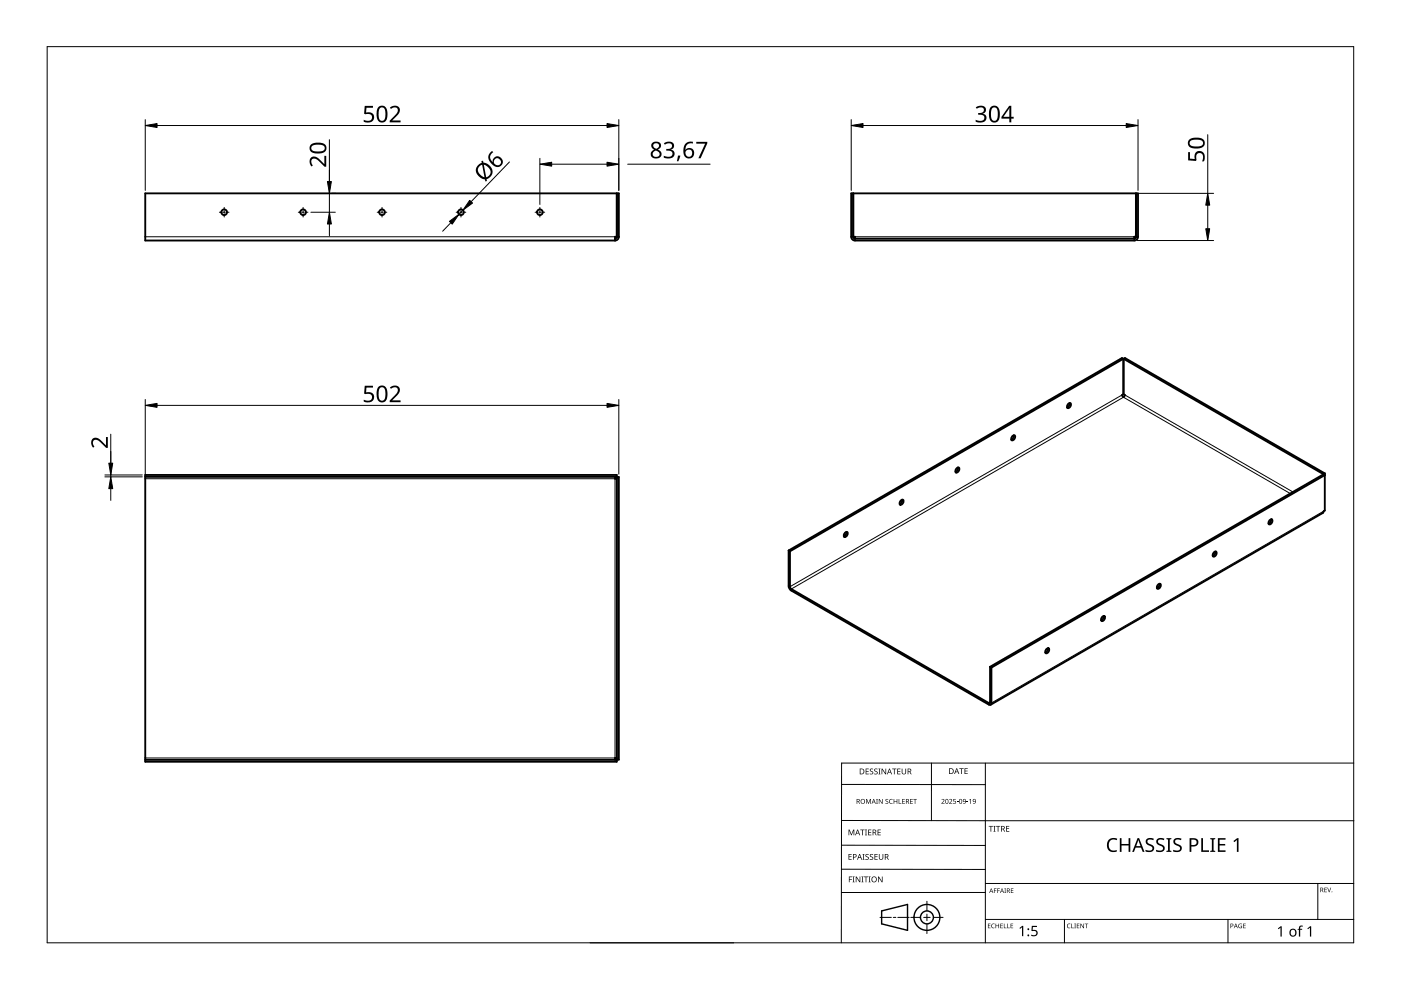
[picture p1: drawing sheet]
<svg xmlns="http://www.w3.org/2000/svg" width="297mm" height="210mm" viewBox="0 0 297 210" stroke-linecap="round" stroke-linejoin="round" font-family="sans-serif">
<g fill="none" stroke="#000" stroke-width=".4">
<path d="M130.8 41v9.2M130.8 41v9.2l-.4 .4M131.2 50.2a.8 .8 0 0 1-.8 .8M131.2 50.2v-9.2h-100.4v10h99.6M131.2 50.2h-.8v.8M180.5 41h60.8v9.2a.8 .8 0 0 1-.8 .8h-59.2a.8 .8 0 0 1-.8-.8zM180.9 41v9.2l.4 .4M180.9 41v9.2h.4v.4M181.3 50.6h59.2M240.8 50.2h-.3v.4M240.8 41v9.2M240.9 50.2l-.4 .4"/>
<path d="M202.9 99.2l.4-.1a.69 .69 0 0 1-.6 1.1 .67 .67 0 0 1 .2-1zM203.1 99.1l-.1 .6-.4 .3M214.7 92.4l.2-.1a.52 .52 0 0 1 .2 .7 .52 .52 0 0 1-.7 .2zM214.9 92.3l-.1 .5-.4 .4M226.5 85.6l.4-.1a.69 .69 0 0 1-.6 1 .67 .67 0 0 1 .2-.9zM226.8 85.5l-.1 .5-.5 .4M30.8 101.1h100v-.4h-100v60.8h100v-.4M130.4 101.1v.4h.4M167.2 116.7v7.5l.4 .9 42.2 24.4 .4-.2v-.2v-7.6M167.2 116.7l70.7-40.8 43 24.8-70.7 40.8M167.2 116.7l.3 .2M167.5 116.9v7.5l.3 .5 41.9 24.2 .2-.2v-7.5"/>
<path d="M179.2 112.9l.4-.1a.69 .69 0 0 1-.6 1 .67 .67 0 0 1 .2-.9zM179.4 112.8l-.1 .5-.4 .4M191 106.1l.3-.1a.52 .52 0 0 1 .2 .7 .52 .52 0 0 1-.8 .1zM191.3 105.9l-.1 .6-.5 .4M257.4 117.1l.4-.1a.69 .69 0 0 1-.6 1 .67 .67 0 0 1 .2-.9zM257.7 116.9l-.2 .6-.4 .4M269.3 110.2l.2-.1a.52 .52 0 0 1 .2 .7 .52 .52 0 0 1-.7 .2zM269.5 110.1l-.1 .6-.4 .3M280.6 100.6l-70.7 40.8M280.6 100.5v.1M280.9 100.4l-42.4-24.5-.3 .2v7.5l.3 .1-.3 .5-.3-.5 .3-.1v-7.5l-70.7 40.8M280.9 100.4v7.8l-.4 .6-70.5 40.6"/>
<path d="M280.9 100.4l-.3 .1M221.9 137.6l.2-.2a.52 .52 0 0 1 .2 .8 .52 .52 0 0 1-.7 .1zM222.2 137.4l-.2 .6-.4 .4M233.8 130.7l.4-.1a.69 .69 0 0 1-.6 1.1 .67 .67 0 0 1 .2-1zM234 130.6l-.1 .6-.4 .3M245.6 123.9l.2-.1a.52 .52 0 0 1 .2 .7 .52 .52 0 0 1-.7 .2zM245.8 123.8l-.1 .5-.4 .4M209.9 141.4l.3 .1M130.8 161.1v-60h.4v60h-100.4M130.8 160.7h-.4v.4"/>
<circle cx="47.5" cy="45" r=".6"/>
<circle cx="64.3" cy="45" r=".6"/>
<circle cx="81" cy="45" r=".6"/>
<circle cx="97.7" cy="45" r=".6"/>
<circle cx="114.5" cy="45" r=".6"/>
</g>
<path d="M30.8 50.2h99.6M180.5 50.2h.4M181.3 50.2h59.2M181.3 50.6v.4M240.5 50.6v.4M240.9 50.2h.4M237.9 83.7l-70.4 40.7-.3-.2M238.5 83.7l35.6 20.6M30.8 101.5h99.6v59.2h-99.6M273.6 104.6l-35.4-20.4-70.4 40.7v.3M280.6 108.4l-70.4 40.7-.3-.2-.3 .2v.3" fill="none" stroke="#000" stroke-width=".21"/>
<path d="M10 9.9h277v190h-277z" fill="none" stroke="#000" stroke-width=".21"/>
<g fill="none" stroke="#000" stroke-width=".21">
<path d="M178.4 179.2l30.5 .1M178.4 166.3l30.5 .1M178.5 174h108.6M197.5 161.8v12.2M208.9 161.8v38.1M287 161.8h-108.6v38.1M125.1 199.9h30.5M178.4 184.3h30.5M186.6 194.5h2.4M189.4 194.5h.5M190.4 194.5h2.4M193.1 194.5h2.1"/>
<path d="M195.8 194.5h1.4M196.5 191.1v2M196.5 193.8v1.4M196.5 195.9v2M197.9 194.5h2.1M208.9 189.2h-30.5M208.9 187.3h78.1M208.9 194.9h78.1M225.7 194.9v5M260.4 194.9v5M279.4 187.3v7.6"/>
</g>
<g fill="none" stroke="#000" stroke-width=".3">
<path d="M186.9 193.1l5.5-1.3v5.5l-5.5-1.4z"/>
<circle cx="196.5" cy="194.5" r="1.37"/>
<circle cx="196.5" cy="194.5" r="2.74"/>
</g>
<g fill="#000">
<path d="M179.9 175.9h.2l.4 1 .4-1h.2v1.2h-.1v-1.1l-.4 1.1h-.2l-.4-1.1 .1 1.1h-.2zM182.4 175.9h.9v.1h-.4v1.1h-.1v-1.1h-.4zM183.4 175.9h.4l-.1 .1v1l.1 .1h-.4l.1-.1v-1zM183.6 169.4h.2l.3 .8 .4-.8h.2v1h-.2v-.9l-.4 .9-.4-.9 .1 .9h-.2zM183.5 163h.7v.1h-.5v.4h.5v.1h-.5v.4h.5v.2h-.7zM184.1 175.9h.6v.1h-.5v.4h.5v.1h-.5v.5h.5v.1h-.6zM184.5 163.1l.4-.2 .2 .1v.1a.25 .25 0 0 0-.4-.1 .25 .25 0 0 0 0 .4 .4 .4 0 0 1 .5 .3 .4 .4 0 0 1-.3 .5 .4 .4 0 0 1-.5-.2h.1a.27 .27 0 0 0 .4 .1 .27 .27 0 0 0-.1-.4l-.3-.3zM185.4 163.1l.4-.2 .3 .1-.1 .1a.25 .25 0 0 0-.4-.1 .25 .25 0 0 0 0 .4 .4 .4 0 0 1 .5 .3 .4 .4 0 0 1-.3 .5 .4 .4 0 0 1-.5-.2h.1a.27 .27 0 0 0 .4 .1 .27 .27 0 0 0 0-.4l-.4-.3zM185.8 169.4h.3l-.1 .1v.8l.1 .1h-.3l.1-.1zM186.2 163h.5l-.2 .1v1l.2 .1h-.5l.2-.1v-1zM186.1 175.9h.6v.1h-.5v.4h.5v.1h-.5v.5h.5v.1h-.6zM186.3 169.4h.2l.5 .8v-.8h.1v1h-.1l-.6-.8v.8h-.1z"/>
<path d="M186.9 163h.2l.6 1v-1h.2v1.2h-.2l-.6-1v1h-.2zM187.8 169.5l.3-.1h.2v.2a.25 .25 0 0 0-.3-.1 .25 .25 0 0 0-.1 .3 .25 .25 0 0 0 .3 .1 .32 .32 0 0 1 0 .5 .32 .32 0 0 1-.5-.1 .25 .25 0 0 0 .4 .1 .25 .25 0 0 0 0-.4l-.3-.2zM188.6 169.5l.4-.1h.3l-.1 .2a.41 .41 0 0 0-.6 .3 .41 .41 0 0 0 .6 .4 .48 .48 0 0 1-.6-.1 .48 .48 0 0 1 0-.7zM189.1 163h1v.1h-.4v1.1h-.2v-1.1h-.4zM189.5 169.4h.1v.4h.5v-.4h.1v1h-.1v-.5h-.5v.5h-.1zM190.5 169.4h.2v.9h.4v.1h-.6zM190.2 163h.7v.1h-.5v.4h.5v.1h-.5v.4h.5v.2h-.7zM191.3 169.4h.5v.1h-.4v.3h.4v.1h-.4v.4h.4v.1h-.5zM191.2 163h.1v.8a.32 .32 0 0 0 .3 .3 .32 .32 0 0 0 .4-.4v-.7h.1v.7a.47 .47 0 0 1-.5 .5 .47 .47 0 0 1-.4-.5zM193 169.4h.5v.1h-.4v.3h.4v.1h-.4v.4h.4v.1h-.5zM193.6 169.4h.8v.1h-.3v.9h-.2v-.9h-.3zM199.6 169.5a.37 .37 0 0 1 .6 0 .37 .37 0 0 1-.2 .6l-.2 .2h.5v.1h-.7l.3-.4a.27 .27 0 0 0 .2-.3 .27 .27 0 0 0-.4-.1z"/>
<path d="M201.2 169.5a.37 .37 0 0 1 .6 0 .37 .37 0 0 1-.2 .6l-.2 .2h.5v.1h-.7l.3-.4a.27 .27 0 0 0 .3-.3 .27 .27 0 0 0-.5-.1zM202.1 169.4h.5v.1h-.4v.3a.34 .34 0 0 1 .5 .2 .34 .34 0 0 1-.2 .4 .34 .34 0 0 1-.4-.1 .29 .29 0 0 0 .4 0 .29 .29 0 0 0 0-.4 .29 .29 0 0 0-.4 0zM202.9 170l.3 .1zM203.4 162.9h.9v.1h-.4v1.1h-.1v-1.1h-.4zM204.9 170l.4 .1zM204.5 162.9h.7v.1h-.5v.4h.4v.1h-.4v.5h.5v.1h-.7zM205.5 169.6l.4-.2v1h-.2v-.9zM209.6 175.1h.9v.2h-.3v1h-.2v-1h-.4zM210.6 175.1h.5l-.2 .1v1l.2 .1h-.5l.2-.1v-1zM211.2 175.1h.9v.2h-.4v1h-.2v-1h-.3zM213.3 175.1h.7v.2h-.5v.3h.5v.2h-.5v.4h.5v.1h-.7zM235.1 178.1a1.63 1.63 0 0 1 1.8-.3l-.2 .3a1.14 1.14 0 0 0-1.3 .2 1.14 1.14 0 0 0-.3 1.4 1.11 1.11 0 0 0 1.7 .5v.3a1.52 1.52 0 0 1-1.9-.5 1.52 1.52 0 0 1 .2-1.9z"/>
<path d="M243 178a1.38 1.38 0 0 1 1.6-.2l-.1 .3-.3-.1a.55 .55 0 0 0-.9 .3 .55 .55 0 0 0 .6 .7 .88 .88 0 0 1 .8 1.1 .88 .88 0 0 1-1.3 .6l-.5-.2v-.3h.2a.82 .82 0 0 0 1.2-.3l-.1-.4-.4-.2a.88 .88 0 0 1-.8-1.3zM245.3 178a1.38 1.38 0 0 1 1.6-.2l-.1 .3-.4-.1a.55 .55 0 0 0-.9 .3 .55 .55 0 0 0 .7 .7 .88 .88 0 0 1 .7 1.1 .88 .88 0 0 1-1.2 .6l-.6-.2v-.3h.2a.82 .82 0 0 0 1.3-.3l-.2-.4-.4-.2a.88 .88 0 0 1-.7-1.3zM248.9 178a1.38 1.38 0 0 1 1.6-.2l-.1 .3-.4-.1a.55 .55 0 0 0-.9 .3 .55 .55 0 0 0 .7 .7 .88 .88 0 0 1 .7 1.1 .88 .88 0 0 1-1.2 .6l-.6-.2v-.3h.2a.82 .82 0 0 0 1.3-.3l-.1-.4-.4-.2a.88 .88 0 0 1-.8-1.3zM180 185.8h.7v.2h-.6v.4h.5v.1h-.5v.6h-.1zM179.9 181.1h.7v.1h-.5v.4h.4v.1h-.4v.5h.5v.1h-.7zM180.8 185.8h.4l-.1 .2v.9l.1 .2h-.4l.1-.2v-.9zM181.4 185.8h.2l.7 1.1v-1.1h.1v1.3h-.2l-.6-1v1h-.2zM182.6 185.8h.5l-.2 .2v.9l.2 .2h-.5l.2-.2v-.9zM182.9 181.1h.4l-.1 .1v1l.1 .1h-.4l.1-.1v-1zM183.2 185.8h.9v.2h-.4v1.1h-.2v-1.1h-.3zM183.5 181.2l.5-.1h.2v.2a.25 .25 0 0 0-.4-.1 .25 .25 0 0 0 0 .4 .4 .4 0 0 1 .4 .3 .4 .4 0 0 1-.2 .4 .4 .4 0 0 1-.5-.2 .27 .27 0 0 0 .5 .1 .27 .27 0 0 0-.1-.4l-.4-.3zM184.2 185.8h.4l-.1 .2v.9l.1 .2h-.4l.1-.2v-.9z"/>
<path d="M184.5 181.2l.4-.1h.2v.2a.25 .25 0 0 0-.4-.1 .25 .25 0 0 0 0 .4 .4 .4 0 0 1 .5 .3 .4 .4 0 0 1-.3 .4 .4 .4 0 0 1-.5-.2h.1a.27 .27 0 0 0 .4 .1 .27 .27 0 0 0-.1-.4l-.3-.3zM185.4 181.1h.7v.1h-.5v.4h.5v.1h-.5v.5h.5v.1h-.7zM186.2 185.8h.1l.7 1.1v-1.1h.1v1.3h-.2l-.6-1v1h-.1zM186.3 181.1h.2v.8a.32 .32 0 0 0 .3 .3 .32 .32 0 0 0 .3-.3v-.8h.2v.8a.47 .47 0 0 1-.5 .4 .47 .47 0 0 1-.5-.4zM209.5 195.8h.5l-.4 .1v.3h.4l-.4 .1v.4l.4 .1h-.5zM210.3 196l.3-.2 .3 .1v.1a.39 .39 0 0 0-.6 .3 .39 .39 0 0 0 .6 .4 .46 .46 0 0 1-.7-.1 .46 .46 0 0 1 .1-.6zM210.7 188.4h.6l-.4 .1v.3h.4l-.4 .1v.4h-.2zM211.4 188.4h.6l-.4 .1v.3h.4l-.4 .1v.4h-.2zM211.1 195.8h.1v.4h.5v-.4h.1v1h-.1v-.5h-.5v.5h-.1zM212.1 195.8h.5l-.4 .1v.3h.4l-.4 .1v.4l.4 .1h-.5zM212.8 195.8h.2v.9l.4 .1h-.6zM212.9 188.4h.4l-.1 .1 .1 .8h-.4l.2-.1z"/>
<path d="M213.6 195.8h.1v.9l.4 .1h-.5zM214.3 195.8h.5l-.4 .1v.3h.4l-.4 .1v.4l.4 .1h-.5zM214.3 188.4h.6l-.5 .1v.3h.4l-.4 .1v.3l.5 .1h-.6zM216.1 196.8l.6-.5h.3v2.2h-.3v-1.9l-.4 .3zM218.8 196.3h1.1v.2h-.9l-.1 .7a.75 .75 0 0 1 1.1 .7 .75 .75 0 0 1-1.1 .6l-.3-.1v-.3l.3 .2a.51 .51 0 0 0 .8-.4 .51 .51 0 0 0-.7-.5l-.3-.1zM226.3 196l.4-.2 .3 .1-.1 .1a.39 .39 0 0 0-.6 .3 .39 .39 0 0 0 .6 .4 .46 .46 0 0 1-.6-.1 .46 .46 0 0 1 0-.6zM227.1 195.8h.2v.9l.4 .1h-.6zM227.8 195.8h.3l-.1 .1 .1 .9h-.3l.1-.1zM228.3 195.8h.5l-.4 .1v.3h.4l-.4 .1v.4l.4 .1h-.5zM229.1 195.8h.1l.5 .8v-.8h.1v1h-.1l-.5-.8v.8h-.1zM230 195.8h.7l-.3 .1v.9h-.1v-.9zM237.4 177.7h.4v1.2h1.5v-1.2h.3v2.9h-.3v-1.3h-1.5v1.3h-.4z"/>
<path d="M247.3 177.7h1.1v.2l-.4 .1v2.3l.4 .1v.2h-1.1v-.2l.3-.1v-2.3l-.3-.1zM254.7 177.7h.4v2.6h1.2v.3h-1.6zM256.6 177.7h1v.2l-.3 .1v2.3l.3 .1v.2h-1v-.2l.3-.1v-2.3l-.3-.1zM258.2 177.7h1.6v.3h-1.2v.9h1.2v.4h-1.2v1h1.2v.3h-1.6zM261.5 178.3l.8-.6h.3v2.9h-.4l.1-2.5-.6 .5zM262.7 196l.6-.1-.1 .1a.4 .4 0 0 0-.5 .3 .4 .4 0 0 0 .5 .4v-.3l-.2-.1h.3v.5a.53 .53 0 0 1-.7-.1 .53 .53 0 0 1 .1-.7zM263.6 195.8h.5l-.4 .1v.3h.4l-.4 .1v.4l.4 .1h-.5zM270.9 196.8l.6-.4h.2v2.2h-.2v-1.9l-.4 .3zM275.5 196.4l.7-.1v.2h-.4l-.1 .2v.2h.4v.2h-.4v1.5h-.3v-1.5h-.3l.3-.2zM277.2 196.8l.6-.4h.2v2.2h-.3v-1.9l-.4 .3zM280.8 188.2h.5l-.4 .1v.3h.4l-.4 .1v.4l.4 .1h-.5zM281.4 188.2h.1l.3 .8 .3-.8h.1l-.3 1h-.1z"/>
<path d="M181.6 169.4h.3a.29 .29 0 0 1 .4 .2 .29 .29 0 0 1-.2 .4l.3 .4h-.2l-.2-.4h-.2v.4h-.2zM181.8 169.5v.4h.1a.2 .2 0 0 0 .2-.2 .2 .2 0 0 0-.2-.2z"/>
<path d="M181.8 175.9h.1l.5 1.2h-.2l-.1-.4h-.5l-.2 .4h-.1zM181.8 176l-.2 .6h.4z"/>
<path d="M182.3 163h.4a.61 .61 0 0 1 .6 .6 .61 .61 0 0 1-.7 .6h-.3zM182.4 163.1v.9h.2a.48 .48 0 0 0 .5-.4 .48 .48 0 0 0-.5-.5z"/>
<path d="M182.4 169.9a.51 .51 0 0 1 1 0 .51 .51 0 0 1-1 0zM182.6 169.9a.4 .4 0 0 0 .8 0 .4 .4 0 0 0-.8 0z"/>
<path d="M185 175.9h.3a.35 .35 0 0 1 .5 .2 .35 .35 0 0 1-.3 .5l.4 .5h-.2l-.3-.5h-.2v.5h-.2zM185.2 176v.5h.1a.23 .23 0 0 0 .3-.3 .23 .23 0 0 0-.3-.2z"/>
<path d="M185.2 169.4l.5 1-.3-.3h-.4l-.2 .3zM185.2 169.5l-.1 .5h.3z"/>
<path d="M188.5 163h.2l.4 1.2h-.1l-.2-.4h-.5l-.1 .4h-.2zM188.6 163.1l-.2 .6h.4z"/>
<path d="M192.1 169.4h.3a.29 .29 0 0 1 .3 .2 .29 .29 0 0 1-.2 .4l.3 .4h-.1l-.3-.4h-.2v.4h-.1zM192.2 169.5v.4h.2a.2 .2 0 0 0 .2-.2 .2 .2 0 0 0-.3-.2z"/>
<path d="M192.4 163h.4a.35 .35 0 0 1 .4 .2 .35 .35 0 0 1-.2 .4l.3 .6h-.2l-.3-.5h-.2v.5h-.2zM192.6 163.1v.4h.2a.23 .23 0 0 0 .3-.2 .23 .23 0 0 0-.3-.2z"/>
<path d="M200.5 169.5l.4-.1 .2 .2v.5l-.2 .3h-.3l-.2-.2zM200.6 169.6v.1a.37 .37 0 0 0-.1 .4 .37 .37 0 0 0 .4 .2 .4 .4 0 0 0 .1-.5 .4 .4 0 0 0-.4-.2z"/>
<path d="M201.2 162.9h.4a.61 .61 0 0 1 .6 .6 .61 .61 0 0 1-.6 .6h-.4zM201.4 163v1h.1a.48 .48 0 0 0 .5-.5 .48 .48 0 0 0-.4-.5z"/>
<path d="M202.8 162.9h.1l.5 1.2h-.2l-.1-.4h-.5l-.1 .4h-.2zM202.8 163l-.1 .6h.3z"/>
<path d="M203.5 169.5l.3-.1 .2 .2v.5l-.2 .3h-.3l-.1-.2zM203.5 169.6v.1a.37 .37 0 0 0-.1 .4 .37 .37 0 0 0 .4 .2 .4 .4 0 0 0 .1-.5 .4 .4 0 0 0-.4-.2z"/>
<path d="M204.2 169.5a.49 .49 0 0 1 .6 .4 .49 .49 0 0 1-.4 .5l-.2-.1h.4l.1-.4a.32 .32 0 0 1-.5 .1 .32 .32 0 0 1 0-.5zM204.3 169.7a.22 .22 0 0 0 .4 0 .22 .22 0 0 0-.4 0z"/>
<path d="M206.3 169.5a.49 .49 0 0 1 .6 .4 .49 .49 0 0 1-.4 .5l-.2-.1h.4l.1-.4a.32 .32 0 0 1-.5 .1 .32 .32 0 0 1 0-.5zM206.3 169.7a.25 .25 0 0 0 .5 0 .25 .25 0 0 0-.5 0z"/>
<path d="M212.3 175.1h.3a.35 .35 0 0 1 .4 .3 .35 .35 0 0 1-.2 .4l.3 .5h-.2l-.3-.5h-.2v.5h-.1zM212.4 175.2v.5h.2a.23 .23 0 0 0 .3-.2 .23 .23 0 0 0-.3-.3z"/>
<path d="M252.2 177.7h.8a.92 .92 0 0 1 1.1 .9 .92 .92 0 0 1-1.2 .9h-.3v1.1h-.4zM252.6 178v1.2a.73 .73 0 0 0 .8-.1 .73 .73 0 0 0 .3-.8l-.4-.2z"/>
<path d="M180.8 181.1h.4a.41 .41 0 0 1 .4 .5 .41 .41 0 0 1-.6 .2v.5h-.2zM181 181.2v.5a.29 .29 0 0 0 .5-.3 .29 .29 0 0 0-.5-.2z"/>
<path d="M182.2 181.1h.1l.5 1.2h-.2l-.1-.4h-.5l-.1 .4h-.2zM182.3 181.2l-.2 .6h.3z"/>
<path d="M184.7 186.5a.61 .61 0 0 1 1.2 0 .61 .61 0 0 1-1.2 0zM184.9 186.5a.45 .45 0 0 0 .9 0 .45 .45 0 0 0-.9 0z"/>
<path d="M187.6 181.1h.3a.35 .35 0 0 1 .5 .2 .35 .35 0 0 1-.3 .4l.4 .6h-.2l-.3-.5h-.3v.5h-.1zM187.7 181.2v.5h.2a.23 .23 0 0 0 .3-.3 .23 .23 0 0 0-.3-.2z"/>
<path d="M210.1 188.4l.5 .9-.2-.3h-.4l-.3 .3zM210.2 188.5l-.2 .4h.3z"/>
<path d="M212.4 188.4l.5 .9-.3-.3h-.3l-.3 .3zM212.4 188.5l-.1 .4h.3z"/>
<path d="M213.5 188.4h.2a.28 .28 0 0 1 .4 .2 .28 .28 0 0 1-.2 .3l.3 .4-.4-.4h-.2v.4h-.1zM213.6 188.5v.3h.1a.19 .19 0 0 0 .3-.2 .19 .19 0 0 0-.3-.1z"/>
<path d="M241.2 177.7h.3l1.2 2.9h-.4l-.4-.9h-1.1l-.4 .9h-.4zM241.3 178.1l-.4 1.3h.9z"/>
<path d="M260.9 195.8h.2a.32 .32 0 0 1 .4 .4 .32 .32 0 0 1-.5 .2v.4h-.1zM261 195.9v.4a.24 .24 0 0 0 .4-.2 .24 .24 0 0 0-.4-.2z"/>
<path d="M262 195.8l.4 1-.2-.3h-.4l-.2 .3zM262 196l-.1 .4h.3z"/>
<path d="M273.6 197.1a.82 .82 0 0 1 1.2 .1 .82 .82 0 0 1-.2 1.2 .82 .82 0 0 1-1.2-.4zM273.8 197.2a.6 .6 0 0 0-.1 .8 .6 .6 0 0 0 .8 .2l.1-.3a.53 .53 0 0 0-.1-.6 .53 .53 0 0 0-.7-.1z"/>
<path d="M279.9 188.2h.3a.28 .28 0 0 1 .3 .2 .28 .28 0 0 1-.1 .3l.2 .5-.3-.4h-.2v.4h-.2zM280.1 188.3v.4h.1a.19 .19 0 0 0 .2-.2 .19 .19 0 0 0-.2-.2z"/>
<circle cx="218" cy="198.3" r=".2"/>
<circle cx="218" cy="197" r=".2"/>
<circle cx="282.4" cy="189.1" r=".09"/>
</g>
<g fill="none" stroke="#000" stroke-width=".21">
<path d="M46.5 45h.6M47.3 45h.4M47.5 44v.6M47.5 44.8v.4M47.5 45.4v.6M48 45h.6M63.2 45h.6M64.1 45h.4M64.3 44v.6M64.3 44.8v.4M64.3 45.4v.6M64.7 45h.6"/>
<path d="M80 45h.6M80.8 45h.4M81 44v.6M81 44.8v.4M81 45.4v.6M81.4 45h.6M96.7 45h.6M97.5 45h.4M97.7 44v.6M97.7 44.8v.4M97.7 45.4v.6M98.2 45h.6"/>
<path d="M113.4 45h.6M114.3 45h.4M114.5 44v.6M114.5 44.8v.4M114.5 45.4v.6M114.9 45h.6"/>
</g>
<g fill="none" stroke="#000" stroke-width=".21">
<path d="M30.8 25.4v15M33.3 26.6h95.4M69.8 29.6v15.4M108 34.3l-8.1 8.5M114.5 33.6v9.8M117 34.8h11.7M131.2 25.4v15M133.1 34.8h17.5M180.5 25.4v15M183 26.6h55.8M241.3 25.4v15M256.1 28.6v12.4"/>
<path d="M65.9 45h5.2M69.8 47.5v2.5M70.5 41h.6M95.6 47.2l-1.8 1.8M98.1 44.6l-.8 .8M241.1 51h16.2M241.5 41h15.8M256.1 43.5v5M23.5 92.1v9M30.8 84.7v16.2M33.3 85.9h95.4M131.2 84.7v15.8"/>
<path d="M22.2 101.1h8M22.2 100.7h8M23.5 103.6v2.5"/>
</g>
<g fill="#000" stroke="#000" stroke-width=".21">
<path d="M30.8 26.6l2.5-.4v.8zM69.4 38.5h.9l-.5 2.5zM114.5 34.8l2.5-.4v.8zM128.7 26.2l2.5 .4-2.5 .4zM128.7 34.4l2.5 .4-2.5 .4zM180.5 26.6l2.5-.4v.8zM238.8 26.2l2.5 .4-2.5 .4zM69.8 45l.5 2.5h-.9zM95.3 46.9l2-1.5-1.4 2.1zM99.6 42.5l.6 .6-2.1 1.5zM256.1 41l.4 2.5h-.9zM255.6 48.5h.9l-.4 2.5z"/>
<path d="M23.1 98.2h.8l-.4 2.5zM30.8 85.9l2.5-.4v.9zM128.7 85.5l2.5 .4-2.5 .5zM23.5 101.1l.4 2.5h-.8z"/>
</g>
<g fill="#000">
<path d="M65.9 33.5a1.5 1.5 0 0 1 2.1 .6l.8 .7v-1.8h.4v2.3h-.4l-1.1-1.1a.98 .98 0 0 0-1.7-.2v.4l.3 .7-.3 .2a1.47 1.47 0 0 1-.1-1.8zM77.3 22.5h1.8v.3h-1.4l-.1 1.1a1.17 1.17 0 0 1 1.7 .9 1.17 1.17 0 0 1-1.6 1.2l-.6-.2v-.4a1.03 1.03 0 0 0 1.1 .3 1.03 1.03 0 0 0 .7-.8 .93 .93 0 0 0-1.5-.7l-.2-.1zM82.7 22.8a1.16 1.16 0 0 1 1.3-.4 1.16 1.16 0 0 1 .8 1.2l-.3 .6-1.3 1.3h1.7v.4h-2.3v-.3l1.1-1.1a.98 .98 0 0 0 .3-1.7h-.5l-.6 .3zM140.8 30.4a1.25 1.25 0 0 1 1.2-.4 1.25 1.25 0 0 1 .9 .9 .85 .85 0 0 1-.7 .8 .93 .93 0 0 1 .8 1.1 .93 .93 0 0 1-1 .8l-1.3-.2v-.4a1.24 1.24 0 0 0 1.9-.3 .71 .71 0 0 0-1-.8h-.3v-.3a.81 .81 0 0 0 .8-.1 .81 .81 0 0 0 .3-.8 1.02 1.02 0 0 0-1.4 0zM143.7 33h.5l-.4 1.2h-.3zM147.6 30.1h2.4v.3l-1.5 3.2h-.4l1.4-3.1h-1.9zM206.9 22.8a1.25 1.25 0 0 1 1.2-.4 1.25 1.25 0 0 1 .9 .9 .85 .85 0 0 1-.7 .8 .93 .93 0 0 1 .9 1.1 .93 .93 0 0 1-1.1 .8l-1.2-.2v-.4a1.24 1.24 0 0 0 1.8-.3 .71 .71 0 0 0-1-.8h-.3v-.3a.81 .81 0 0 0 .9-.1 .81 .81 0 0 0 .3-.8 1.02 1.02 0 0 0-1.5 0zM251.9 32.3h.4v1.3l1 .1a1.17 1.17 0 0 1 1-1.7 1.17 1.17 0 0 1 1.1 1.6l-.1 .6h-.5a1.03 1.03 0 0 0 .3-1 1.03 1.03 0 0 0-.8-.8 .93 .93 0 0 0-.6 1.5l-.1 .2-1.7-.1zM19.6 93.1a1.5 1.5 0 0 1 2.1 .6l.8 .7v-1.7h.4v2.3h-.4l-1.1-1.1a.98 .98 0 0 0-1.7-.3v.5l.3 .6-.3 .2a1.46 1.46 0 0 1-.1-1.8zM77.3 81.8h1.8v.4h-1.4l-.1 1a1.17 1.17 0 0 1 1.7 1 1.17 1.17 0 0 1-1.6 1.1l-.6-.2v-.4a1.03 1.03 0 0 0 1.1 .3 1.03 1.03 0 0 0 .7-.8 .93 .93 0 0 0-1.5-.6l-.2-.2zM82.7 82.2a1.16 1.16 0 0 1 1.3-.5 1.16 1.16 0 0 1 .8 1.2l-.3 .6-1.3 1.4h1.7v.4h-2.3v-.4l1.1-1.1a.98 .98 0 0 0 .3-1.7h-.5l-.6 .3z"/>
<path d="M65.9 30.7a2.59 2.59 0 0 1 3.2 .2 1.22 1.22 0 0 1-.2 1.3 1.22 1.22 0 0 1-1.3 .3 1.53 1.53 0 0 1-2-1zM66.2 30.9a.75 .75 0 0 0 0 1 .75 .75 0 0 0 .9 .2h1a.69 .69 0 0 0 .8-.7 .69 .69 0 0 0-.8-.7h-1.3z"/>
<path d="M80.3 22.7a1.16 1.16 0 0 1 1.3-.1 1.16 1.16 0 0 1 .5 1.2 1.69 1.69 0 0 1-1 2.2 1.27 1.27 0 0 1-1.3-1.6l.1-1.2zM80.5 23a2.16 2.16 0 0 0 .3 2.6 .82 .82 0 0 0 .9-1.1 1.35 1.35 0 0 0-.7-1.7z"/>
<path d="M102.1 34.1h.3l.1 .4a1.81 1.81 0 0 1 1.8 1.4 1.81 1.81 0 0 1-.9 2l-.2 .1v.4l-.3 .1-.1-.5a1.84 1.84 0 0 1-1.7-1.1 1.84 1.84 0 0 1 .5-2.1l.5-.3zM102.6 34.9l.5 2.7a1.23 1.23 0 0 0 .9-1.1 1.23 1.23 0 0 0-.8-1.3zM101.7 35.3l-.2 .2a1.34 1.34 0 0 0 .8 1.9l.4 .2-.5-2.7z"/>
<path d="M104 32.3l.3-.3 .3 .3a1.18 1.18 0 0 0-.1 2 1.08 1.08 0 0 1 1-1.2 1.08 1.08 0 0 1 1.1 1.2 1.22 1.22 0 0 1-.9 1.1 1.22 1.22 0 0 1-1.3-.5 1.64 1.64 0 0 1-.4-2.6zM104.7 34.3a.76 .76 0 0 0 1.5 0 .76 .76 0 0 0-1.5 0z"/>
<path d="M138.2 30.4a1.03 1.03 0 0 1 1.3-.4 1.03 1.03 0 0 1 .6 1.2l-.6 .5a1 1 0 0 1 .7 1.3 1 1 0 0 1-1.3 .6 .94 .94 0 0 1-.9-.9 .94 .94 0 0 1 .7-1l-.2-.1a.88 .88 0 0 1-.3-1.2zM138.4 32.6a.7 .7 0 0 0 1.4 0 .7 .7 0 0 0-1.4 0zM138.5 31a.6 .6 0 0 0 1.2 0 .6 .6 0 0 0-1.2 0z"/>
<path d="M145.4 30.4l.5-.3 .6-.1 .4 .1v.3a1.18 1.18 0 0 0-1.6 1.4 1.08 1.08 0 0 1 1.6-.1 1.08 1.08 0 0 1 0 1.6 1.22 1.22 0 0 1-1.5 .1 1.22 1.22 0 0 1-.5-1.3l.1-.9zM145.3 32.5a.76 .76 0 0 0 1.5 0 .76 .76 0 0 0-1.5 0z"/>
<path d="M210.1 22.7a1.16 1.16 0 0 1 1.3-.1 1.16 1.16 0 0 1 .6 1.2 1.69 1.69 0 0 1-1 2.2 1.27 1.27 0 0 1-1.3-1.6l.1-1.2zM210.4 23a2.16 2.16 0 0 0 .2 2.6 .82 .82 0 0 0 .9-1.1 1.35 1.35 0 0 0-.7-1.7z"/>
<path d="M214 22.4h.4v2.4h.5v.3h-.5v.8h-.4v-.8h-1.7v-.3zM214 22.9l-1.3 1.9h1.3z"/>
<path d="M252.1 29.6a2.59 2.59 0 0 1 3.2 .2 1.22 1.22 0 0 1-.2 1.3 1.22 1.22 0 0 1-1.2 .4 1.53 1.53 0 0 1-2-1zM252.4 29.9a.75 .75 0 0 0 0 .9 .75 .75 0 0 0 .9 .3l1-.1a.69 .69 0 0 0 .8-.7 .69 .69 0 0 0-.8-.6h-1.3z"/>
<path d="M80.3 82a1.16 1.16 0 0 1 1.3-.1 1.16 1.16 0 0 1 .5 1.2 1.69 1.69 0 0 1-1 2.2 1.27 1.27 0 0 1-1.3-1.6l.1-1zM80.5 82.3a2.16 2.16 0 0 0 .3 2.6 .82 .82 0 0 0 .9-1 1.35 1.35 0 0 0-.7-1.8z"/>
</g>
</svg>
